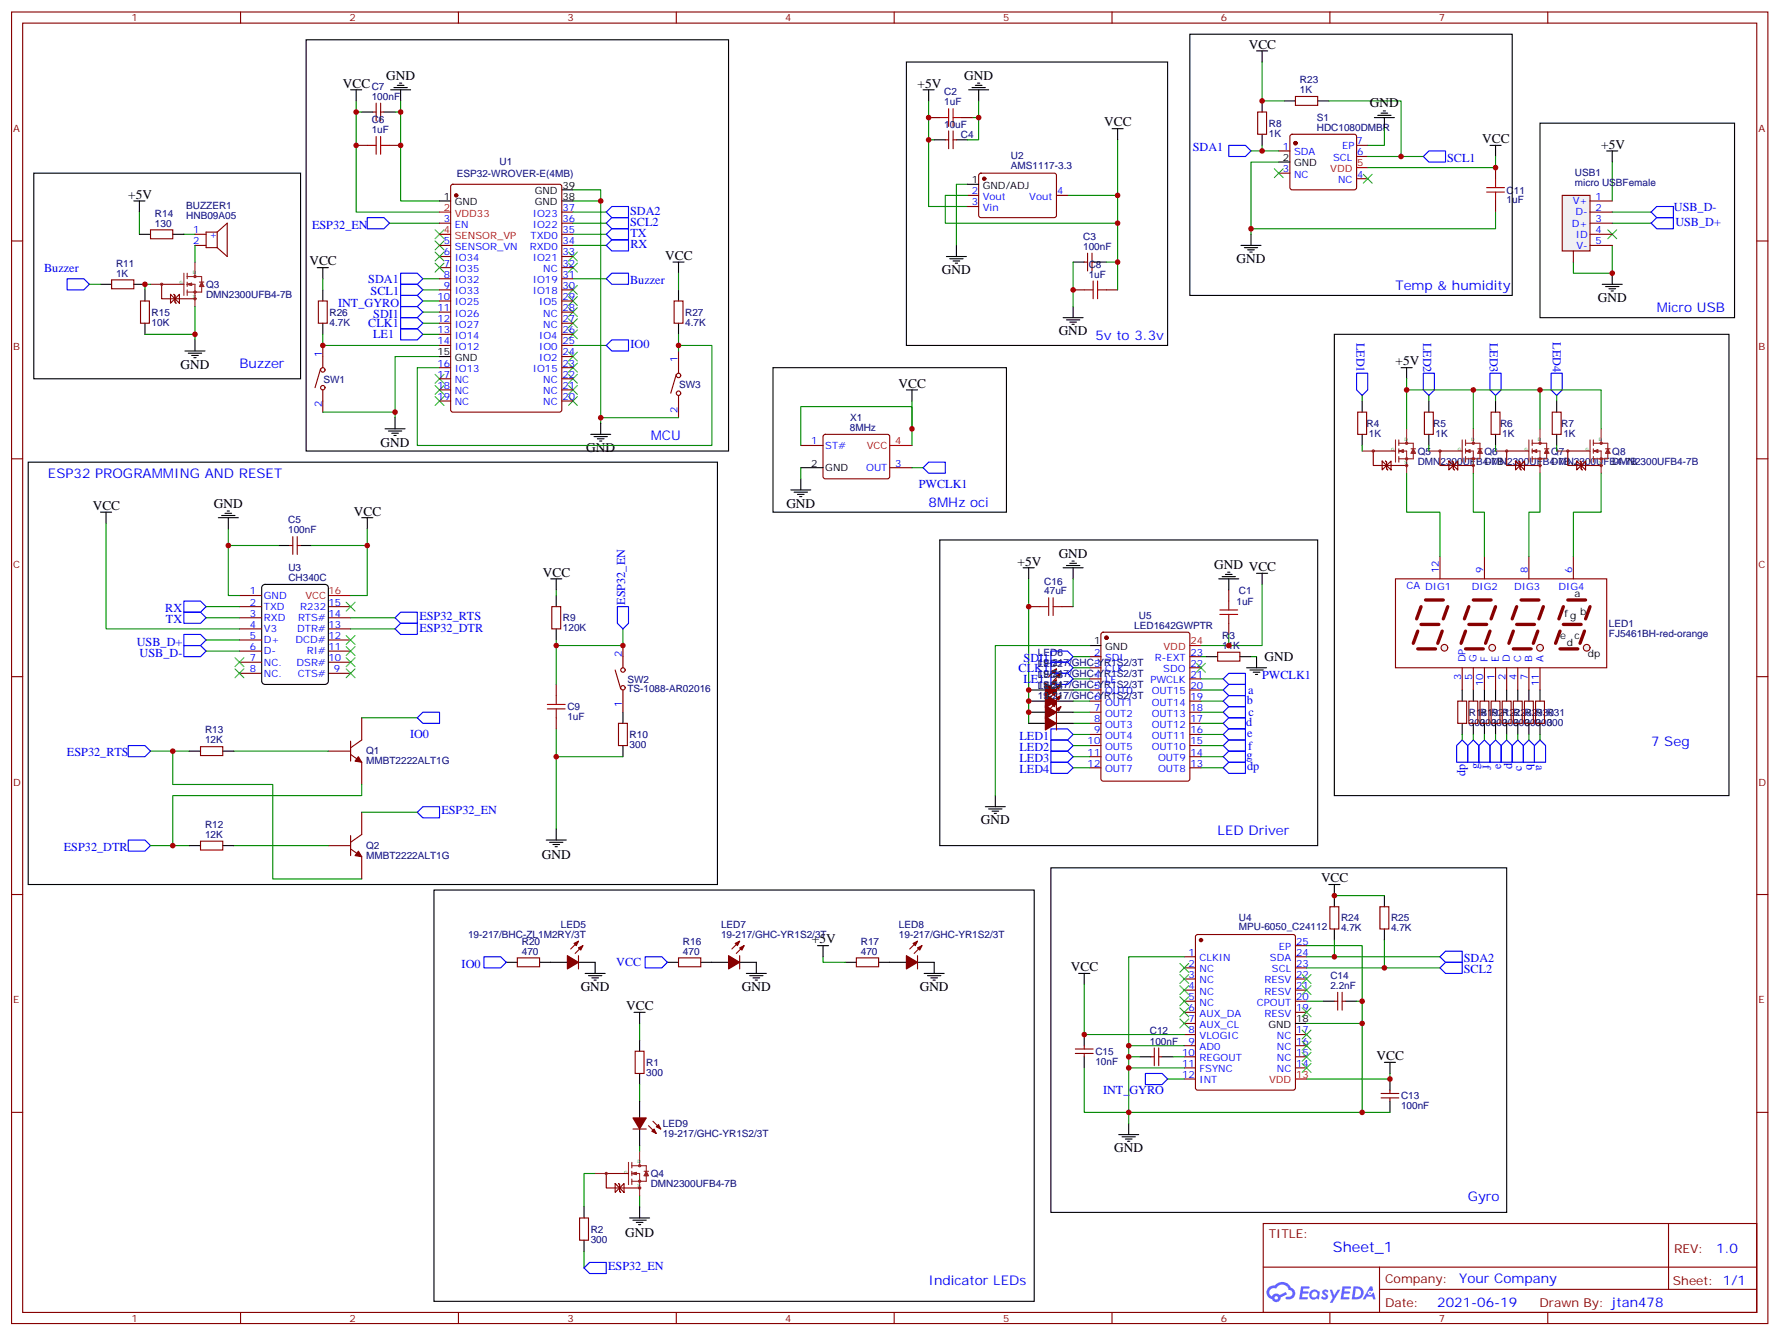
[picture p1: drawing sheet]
<svg xmlns="http://www.w3.org/2000/svg" width="565mm" height="424mm" viewBox="0 0 565 424" stroke-linecap="round" stroke-linejoin="round" font-family="sans-serif">
<defs><g id="words">
<text font-size="4.6" fill="#00f" x="423" y="397.4">Sheet_1</text>
<g font-size="4.2">
<text x="396.3" y="15.5">VCC</text>
<text x="108.8" y="27.8">VCC</text>
<text x="122.6" y="25.4">GND</text>
<text x="291.2" y="27.8">+5V</text>
<text x="306" y="25.4">GND</text>
<text x="434.8" y="34.1">GND</text>
<text x="350.4" y="40.1">VCC</text>
<text x="470.4" y="45.4">VCC</text>
<text x="508.1" y="47.2">+5V</text>
<text x="40.7" y="63.1">+5V</text>
<text x="211.1" y="82.5">VCC</text>
<text x="392.4" y="83.5">GND</text>
<text x="98.2" y="84.2">VCC</text>
<text x="298.9" y="87.1">GND</text>
<text x="507.1" y="95.9">GND</text>
<text x="336" y="106.5">GND</text>
<text x="57.3" y="117.1">GND</text>
<text x="442.9" y="116">+5V</text>
<text x="285.2" y="123">VCC</text>
<text x="120.8" y="141.7">GND</text>
<text x="186.1" y="143.5">GND</text>
<text x="29.4" y="161.9">VCC</text>
<text x="67.9" y="161.1">GND</text>
<text x="249.6" y="161.1">GND</text>
<text x="112.3" y="163.6">VCC</text>
<text x="322.9" y="179.5">+5V</text>
<text x="336" y="177.1">GND</text>
<text x="172.3" y="183">VCC</text>
<text x="385.4" y="180.6">GND VCC</text>
<text x="401.3" y="209.8">GND</text>
<text x="311.3" y="261.7">GND</text>
<text x="171.9" y="272.7">GND</text>
<text x="419.2" y="280">VCC</text>
<text x="257.7" y="299.4">+5V</text>
<text x="339.9" y="308.3">VCC</text>
<text x="184.3" y="314.6">GND</text>
<text x="235.4" y="314.6">GND</text>
<text x="291.9" y="314.6">GND</text>
<text x="198.8" y="320.6">VCC</text>
<text x="436.9" y="336.5">VCC</text>
<text x="353.6" y="365.8">GND</text>
<text x="198.4" y="392.7">GND</text>
</g>
<g font-size="4.2" fill="#00f">
<text x="442.9" y="92">Temp &amp; humidity</text>
<text x="525.8" y="99.1">Micro USB</text>
<text x="347.6" y="107.9">5v to 3.3v</text>
<text x="76" y="116.7">Buzzer</text>
<text x="206.5" y="139.6">MCU</text>
<text x="15.2" y="151.9">ESP32 PROGRAMMING AND RESET</text>
<text x="294.7" y="160.8">8MHz oci</text>
<text x="524" y="236.6">7 Seg</text>
<text x="386.4" y="264.9">LED Driver</text>
<text x="465.8" y="381.3">Gyro</text>
<text x="544.7" y="397.6">1.0</text>
<text x="294.7" y="407.7">Indicator LEDs</text>
<text x="463.1" y="407.2">Your Company</text>
<text x="456.1" y="415">2021-06-19</text>
</g>
<g font-size="3.9" fill="#00f">
<text x="378.5" y="47.9">SDA1</text>
<text x="459.3" y="51.4">SCL1</text>
<text x="200" y="68.2">SDA2</text>
<text x="200" y="71.7">SCL2</text>
<text x="531.2" y="66.8">USB_D-</text>
<text x="531.7" y="71.7">USB_D+</text>
<text x="99" y="72.7">ESP32_EN</text>
<text x="200.1" y="75.1">TX</text>
<text x="200.1" y="78.6">RX</text>
<text x="14" y="86.2">Buzzer</text>
<text x="116.9" y="89.8">SDA1</text>
<text x="117.6" y="93.8">SCL1</text>
<text x="200" y="90.2">Buzzer</text>
<text x="107.3" y="97.3">INT_GYRO</text>
<text x="118.5" y="100.8">SDI1</text>
<text x="116.9" y="103.9">CLK1</text>
<text x="118.4" y="107.4">LE1</text>
<text x="200.1" y="110.4">IO0</text>
<text x="430.5" y="108.7" transform="rotate(90 430.5 108.7)">LED1</text>
<text x="451.7" y="108.7" transform="rotate(90 451.7 108.7)">LED2</text>
<text x="472.9" y="108.7" transform="rotate(90 472.9 108.7)">LED3</text>
<text x="492.8" y="108.6" transform="rotate(90 492.8 108.6)">LED4</text>
<text x="291.6" y="155">PWCLK1</text>
<text x="198.4" y="192" transform="rotate(-90 198.4 192)">ESP32_EN</text>
<text x="52.5" y="194.3">RX</text>
<text x="52.7" y="197.8">TX</text>
<text x="133.1" y="196.9">ESP32_RTS</text>
<text x="133.1" y="200.5">ESP32_DTR</text>
<text x="43.4" y="204.9">USB_D+</text>
<text x="44.3" y="208.4">USB_D-</text>
<text x="323.3" y="213.2">CLK1</text>
<text x="324.8" y="210.2">SDI1</text>
<text x="400.5" y="215.5">PWCLK1</text>
<text x="324.8" y="216.7">LE1</text>
<text x="396.1" y="220.3">a</text>
<text x="395.7" y="223.3">b</text>
<text x="396.2" y="227.4">c</text>
<text x="395.4" y="230.4">d</text>
<text x="395.8" y="233.9">e</text>
<text x="130.1" y="234.4">IO0</text>
<text x="323.5" y="234.9">LED1</text>
<text x="323.5" y="238.4">LED2</text>
<text x="396.1" y="237.9">f</text>
<text x="21.3" y="240">ESP32_RTS</text>
<text x="323.5" y="241.9">LED3</text>
<text x="323.5" y="245.5">LED4</text>
<text x="395.6" y="241">g</text>
<text x="395.8" y="244.5">dp</text>
<text x="463.3" y="242.5" transform="rotate(90 463.3 242.5)">dp</text>
<text x="469.3" y="244.1" transform="rotate(-90 469.3 244.1)">g</text>
<text x="470.6" y="242.8" transform="rotate(90 470.6 242.8)">f</text>
<text x="476.4" y="244.1" transform="rotate(-90 476.4 244.1)">e</text>
<text x="479.9" y="244.1" transform="rotate(-90 479.9 244.1)">d</text>
<text x="482.9" y="244.6" transform="rotate(-90 482.9 244.6)">c</text>
<text x="484.4" y="242.4" transform="rotate(90 484.4 242.4)">b</text>
<text x="487.5" y="242.8" transform="rotate(90 487.5 242.8)">a</text>
<text x="140.1" y="258.5">ESP32_EN</text>
<text x="20.3" y="270">ESP32_DTR</text>
<text x="464.6" y="305.4">SDA2</text>
<text x="146.5" y="307.4">IO0</text>
<text x="195.6" y="306.7">VCC</text>
<text x="464.6" y="309">SCL2</text>
<text x="350.1" y="347.3">INT_GYRO</text>
<text x="193" y="403.2">ESP32_EN</text>
</g>
<g font-size="3.9" fill="#800">
<text x="402.7" y="392.9">TITLE:</text>
<text x="531.3" y="397.6">REV:</text>
<text x="439.6" y="407.1">Company:</text>
<text x="530.9" y="407.7">Sheet: 1/1</text>
<text x="439.6" y="414.8">Date:</text>
<text x="488.6" y="414.9">Drawn By: jtan478</text>
</g>
<g font-size="3.2" fill="#800">
<text x="41.8" y="6.8">1</text>
<text x="110.9" y="6.8">2</text>
<text x="180.1" y="6.8">3</text>
<text x="249.2" y="6.8">4</text>
<text x="318.3" y="6.8">5</text>
<text x="387.5" y="6.8">6</text>
<text x="456.6" y="6.8">7</text>
<text x="4.2" y="41.9">A</text>
<text x="558.1" y="41.9">A</text>
<text x="4.2" y="111.1">B</text>
<text x="558.1" y="111.1">B</text>
<text x="4.2" y="180.2">C</text>
<text x="558.1" y="180.2">C</text>
<text x="4.2" y="249.3">D</text>
<text x="558.1" y="249.3">D</text>
<text x="4.2" y="318.5">E</text>
<text x="558.1" y="318.5">E</text>
<text x="41.8" y="419.6">1</text>
<text x="110.9" y="419.6">2</text>
<text x="180.1" y="419.6">3</text>
<text x="249.2" y="419.6">4</text>
<text x="318.3" y="419.6">5</text>
<text x="387.5" y="419.6">6</text>
<text x="456.6" y="419.6">7</text>
</g>
<g font-size="3.2" fill="#000080">
<text x="118" y="28.4">C7</text>
<text x="412.5" y="29.6">1K</text>
<text x="412.5" y="26.4">R23</text>
<text x="118" y="31.7">100nF</text>
<text x="299.7" y="33.4">1uF</text>
<text x="299.7" y="30.3">C2</text>
<text x="118" y="39">C6</text>
<text x="299.6" y="40.5">10uF</text>
<text x="402.7" y="40.2">R8</text>
<text x="417.9" y="41.4">HDC1080DMBR</text>
<text x="417.9" y="38.3">S1</text>
<text x="118" y="42.3">1uF</text>
<text x="304.9" y="43.8">C4</text>
<text x="402.7" y="43.4">1K</text>
<text x="158.5" y="52.4">U1</text>
<text x="320.8" y="53.7">AMS1117-3.3</text>
<text x="320.8" y="50.6">U2</text>
<text x="145" y="56.1">ESP32-WROVER-E(4MB)</text>
<text x="499.8" y="59.1">micro USBFemale</text>
<text x="499.8" y="55.9">USB1</text>
<text x="478.2" y="64.6">1uF</text>
<text x="478.2" y="61.4">C11</text>
<text x="49.2" y="71.9">130</text>
<text x="49.2" y="68.7">R14</text>
<text x="59.1" y="69.5">HNB09A05</text>
<text x="59.1" y="66.4">BUZZER1</text>
<text x="343.8" y="76.1">C3</text>
<text x="343.8" y="79.3">100nF</text>
<text x="36.8" y="87.8">1K</text>
<text x="36.8" y="84.6">R11</text>
<text x="345.5" y="88.1">1uF</text>
<text x="345.5" y="84.9">C8</text>
<text x="65.4" y="94.6">DMN2300UFB4-7B</text>
<text x="65.4" y="91.5">Q3</text>
<text x="48.1" y="100.2">R15</text>
<text x="104.6" y="100.2">R26</text>
<text x="217.5" y="100.2">R27</text>
<text x="48.1" y="103.4">10K</text>
<text x="104.6" y="103.4">4.7K</text>
<text x="217.5" y="103.4">4.7K</text>
<text x="102.7" y="121.4">SW1</text>
<text x="215.6" y="123.2">SW3</text>
<text x="269.7" y="136.7">8MHz</text>
<text x="269.8" y="133.5">X1</text>
<text x="433.7" y="135.5">R4</text>
<text x="454.9" y="135.5">R5</text>
<text x="476" y="135.5">R6</text>
<text x="495.5" y="135.5">R7</text>
<text x="434.4" y="138.6">1K</text>
<text x="455.6" y="138.6">1K</text>
<text x="476.7" y="138.6">1K</text>
<text x="496.1" y="138.6">1K</text>
<text x="449.9" y="147.5">DMN2300UFB4-7B</text>
<text x="449.9" y="144.4">Q5</text>
<text x="471.1" y="147.5">DMN2300UFB4-7B</text>
<text x="471.1" y="144.4">Q6</text>
<text x="492.3" y="147.5">DMN2300UFB4-7B</text>
<text x="492.3" y="144.4">Q7</text>
<text x="511.7" y="147.5">DMN2300UFB4-7B</text>
<text x="511.7" y="144.4">Q8</text>
<text x="91.5" y="166.1">C5</text>
<text x="91.5" y="169.3">100nF</text>
<text x="91.5" y="184.4">CH340C</text>
<text x="91.5" y="181.3">U3</text>
<text x="331.4" y="185.5">C16</text>
<text x="331.4" y="188.7">47uF</text>
<text x="392.4" y="192">1uF</text>
<text x="393.1" y="188.4">C1</text>
<text x="178.6" y="197.2">R9</text>
<text x="361.4" y="196.5">U5</text>
<text x="178.6" y="200.4">120K</text>
<text x="360" y="199.6">LED1642GWPTR</text>
<text x="387.9" y="202.8">R3</text>
<text x="510.6" y="202.2">FJ5461BH-red-orange</text>
<text x="510.6" y="199">LED1</text>
<text x="329.4" y="208.1">LED6</text>
<text x="387.9" y="206">11K</text>
<text x="329.4" y="211.2">19-217/GHC-YR1S2/3T</text>
<text x="329.4" y="214.8">19-217/GHC-YR1S2/3T</text>
<text x="329.4" y="211.6">LED2</text>
<text x="329.4" y="215.2">LED3</text>
<text x="199.1" y="219.8">TS-1088-AR02016</text>
<text x="199.1" y="216.7">SW2</text>
<text x="329.4" y="218.3">19-217/GHC-YR1S2/3T</text>
<text x="329.4" y="221.8">19-217/GHC-YR1S2/3T</text>
<text x="329.4" y="218.7">LED4</text>
<text x="180.1" y="225.4">C9</text>
<text x="466.2" y="227.2">R18</text>
<text x="469.7" y="227.2">R19</text>
<text x="473.2" y="227.2">R21</text>
<text x="476.7" y="227.2">R22</text>
<text x="480.3" y="227.2">R28</text>
<text x="483.8" y="227.2">R29</text>
<text x="487.3" y="227.2">R30</text>
<text x="490.9" y="227.2">R31</text>
<text x="65.1" y="232.8">R13</text>
<text x="180.1" y="228.6">1uF</text>
<text x="466.2" y="230.4">300</text>
<text x="469.7" y="230.4">300</text>
<text x="473.2" y="230.4">300</text>
<text x="476.7" y="230.4">300</text>
<text x="480.3" y="230.4">300</text>
<text x="483.8" y="230.4">300</text>
<text x="487.3" y="230.4">300</text>
<text x="490.9" y="230.4">300</text>
<text x="65.1" y="235.9">12K</text>
<text x="116.2" y="239.5">Q1</text>
<text x="199.8" y="237.4">300</text>
<text x="199.8" y="234.3">R10</text>
<text x="116.2" y="242.6">MMBT2222ALT1G</text>
<text x="65.1" y="262.7">R12</text>
<text x="65.1" y="265.9">12K</text>
<text x="116.2" y="269.5">Q2</text>
<text x="116.2" y="272.6">MMBT2222ALT1G</text>
<text x="393.2" y="292.2">U4</text>
<text x="425.6" y="292.5">R24</text>
<text x="441.5" y="292.5">R25</text>
<text x="148.5" y="297.7">19-217/BHC-ZL1M2RY/3T</text>
<text x="165.6" y="299.8">R20</text>
<text x="178" y="294.5">LED5</text>
<text x="216.8" y="299.8">R16</text>
<text x="228.8" y="297.7">19-217/GHC-YR1S2/3T</text>
<text x="228.8" y="294.5">LED7</text>
<text x="273.2" y="299.8">R17</text>
<text x="285.3" y="297.7">19-217/GHC-YR1S2/3T</text>
<text x="285.3" y="294.5">LED8</text>
<text x="393.2" y="295.3">MPU-6050_C24112</text>
<text x="425.6" y="295.6">4.7K</text>
<text x="441.5" y="295.6">4.7K</text>
<text x="165.6" y="303">470</text>
<text x="216.8" y="303">470</text>
<text x="273.2" y="303">470</text>
<text x="422.2" y="310.8">C14</text>
<text x="422.2" y="313.9">2.2nF</text>
<text x="364.9" y="328.3">C12</text>
<text x="347.6" y="334.8">C15</text>
<text x="364.9" y="331.5">100nF</text>
<text x="205.1" y="341.5">300</text>
<text x="205.1" y="338.3">R1</text>
<text x="347.6" y="338">10nF</text>
<text x="444.6" y="352.1">100nF</text>
<text x="444.6" y="348.9">C13</text>
<text x="210.4" y="357.8">LED9</text>
<text x="210.4" y="360.9">19-217/GHC-YR1S2/3T</text>
<text x="206.5" y="376.8">DMN2300UFB4-7B</text>
<text x="206.5" y="373.7">Q4</text>
<text x="187.5" y="394.5">300</text>
<text x="187.5" y="391.2">R2</text>
</g>
<g font-size="3.2" fill="#00f">
<text x="407.2" y="47.6">1</text>
<text x="425.9" y="47.2">EP</text>
<text x="430.5" y="45.8">7</text>
<text x="410.7" y="49.3">SDA</text>
<text x="423.1" y="51.1">SCL</text>
<text x="430.7" y="49.3">6</text>
<text x="407.2" y="54.6">3</text>
<text x="410.7" y="56.4">NC</text>
<text x="424.6" y="58.1">NC</text>
<text x="430.7" y="56.4">4</text>
<text x="308.4" y="61.7">2</text>
<text x="308.4" y="65.2">3</text>
<text x="311.9" y="63.4">Vout</text>
<text x="326.6" y="63.4">Vout</text>
<text x="335.5" y="61.7">4</text>
<text x="499.1" y="64.8">V+</text>
<text x="506.4" y="63.4">1</text>
<text x="140.8" y="70.5">3</text>
<text x="169.1" y="68.7">IO23</text>
<text x="178.5" y="67">37</text>
<text x="178.5" y="70.5">36</text>
<text x="311.9" y="67">Vin</text>
<text x="498.9" y="71.9">D+</text>
<text x="500" y="68.4">D-</text>
<text x="506.4" y="67">2</text>
<text x="506.4" y="70.5">3</text>
<text x="61.3" y="74">1</text>
<text x="61.3" y="77.5">2</text>
<text x="66.5" y="75.4">+</text>
<text x="140.8" y="77.5">5</text>
<text x="144.3" y="72.2">EN</text>
<text x="168.4" y="75.8">TXD0</text>
<text x="169.1" y="72.2">IO22</text>
<text x="178.5" y="74">35</text>
<text x="178.5" y="77.5">34</text>
<text x="500.1" y="75.4">ID</text>
<text x="506.4" y="74">4</text>
<text x="506.4" y="77.5">5</text>
<text x="140.8" y="81.1">6</text>
<text x="144.3" y="82.8">IO34</text>
<text x="144.3" y="79.3">SENSOR_VN</text>
<text x="168.1" y="79.3">RXD0</text>
<text x="169.1" y="82.8">IO21</text>
<text x="178.5" y="81.1">33</text>
<text x="500.3" y="79">V-</text>
<text x="140.8" y="88.1">8</text>
<text x="140.8" y="84.6">7</text>
<text x="144.3" y="89.9">IO32</text>
<text x="144.3" y="86.4">IO35</text>
<text x="169.1" y="89.9">IO19</text>
<text x="172.4" y="86.4">NC</text>
<text x="178.5" y="84.6">32</text>
<text x="178.5" y="88.1">31</text>
<text x="138.8" y="95.2">10</text>
<text x="140.8" y="91.7">9</text>
<text x="144.3" y="93.4">IO33</text>
<text x="169.1" y="93.4">IO18</text>
<text x="178.5" y="91.7">30</text>
<text x="178.5" y="95.2">29</text>
<text x="138.8" y="98.7">11</text>
<text x="144.3" y="100.5">IO26</text>
<text x="144.3" y="96.9">IO25</text>
<text x="171.1" y="96.9">IO5</text>
<text x="172.4" y="100.5">NC</text>
<text x="178.5" y="98.7">28</text>
<text x="138.8" y="105.8">13</text>
<text x="138.8" y="102.2">12</text>
<text x="144.3" y="107.5">IO14</text>
<text x="144.3" y="104">IO27</text>
<text x="171.1" y="107.5">IO4</text>
<text x="172.4" y="104">NC</text>
<text x="178.5" y="102.2">27</text>
<text x="178.5" y="105.8">26</text>
<text x="102.1" y="113.2" transform="rotate(-90 102.1 113.2)">1</text>
<text x="138.8" y="109.3">14</text>
<text x="144.3" y="111.1">IO12</text>
<text x="171.1" y="111.1">IO0</text>
<text x="178.5" y="109.3">25</text>
<text x="178.5" y="112.8">24</text>
<text x="138.8" y="119.9">17</text>
<text x="138.8" y="116.3">16</text>
<text x="144.3" y="118.1">IO13</text>
<text x="169.1" y="118.1">IO15</text>
<text x="171.1" y="114.6">IO2</text>
<text x="178.5" y="116.3">23</text>
<text x="178.5" y="119.9">22</text>
<text x="215" y="114.9" transform="rotate(-90 215 114.9)">1</text>
<text x="138.8" y="123.4">18</text>
<text x="144.3" y="125.2">NC</text>
<text x="144.3" y="121.6">NC</text>
<text x="172.4" y="121.6">NC</text>
<text x="172.4" y="125.2">NC</text>
<text x="178.5" y="123.4">21</text>
<text x="102.1" y="129.3" transform="rotate(-90 102.1 129.3)">2</text>
<text x="138.8" y="126.9">19</text>
<text x="144.3" y="128.7">NC</text>
<text x="172.4" y="128.7">NC</text>
<text x="178.5" y="126.9">20</text>
<text x="215" y="131.1" transform="rotate(-90 215 131.1)">2</text>
<text x="257.4" y="141">1</text>
<text x="261.9" y="142.5">ST#</text>
<text x="274.9" y="149.5">OUT</text>
<text x="284.1" y="148.1">3</text>
<text x="456.6" y="182" transform="rotate(-90 456.6 182)">12</text>
<text x="470.7" y="182" transform="rotate(-90 470.7 182)">9</text>
<text x="484.9" y="182" transform="rotate(-90 484.9 182)">8</text>
<text x="499" y="182" transform="rotate(-90 499 182)">6</text>
<text x="79.3" y="188.7">1</text>
<text x="83.7" y="190.1">GND</text>
<text x="446.4" y="187">CA DIG1</text>
<text x="467.1" y="187.3">DIG2</text>
<text x="480.5" y="187.3">DIG3</text>
<text x="494.6" y="187.3">DIG4</text>
<text x="79.3" y="195.7">3</text>
<text x="79.3" y="192.2">2</text>
<text x="83.7" y="197.1">RXD</text>
<text x="83.7" y="193.6">TXD</text>
<text x="94.6" y="197.1">RTS#</text>
<text x="95.2" y="193.6">R232</text>
<text x="104.2" y="192.2">15</text>
<text x="104.2" y="195.7">14</text>
<text x="79.3" y="202.8">5</text>
<text x="79.3" y="199.2">4</text>
<text x="83.7" y="200.7">V3</text>
<text x="94.3" y="200.7">DTR#</text>
<text x="104.2" y="199.2">13</text>
<text x="104.2" y="202.8">12</text>
<text x="79.3" y="209.8">7</text>
<text x="79.3" y="206.3">6</text>
<text x="83.7" y="207.7">D-</text>
<text x="83.7" y="204.2">D+</text>
<text x="93.8" y="204.2">DCD#</text>
<text x="97.4" y="207.7">RI#</text>
<text x="104.2" y="206.3">11</text>
<text x="104.2" y="209.8">10</text>
<text x="197.3" y="208.4" transform="rotate(-90 197.3 208.4)">2</text>
<text x="347.2" y="208.1">2</text>
<text x="350.7" y="209.8">SDI</text>
<text x="366.5" y="209.8">R-EXT</text>
<text x="377.8" y="208.1">23</text>
<text x="79.3" y="213.4">8</text>
<text x="83.7" y="214.8">NC.</text>
<text x="83.7" y="211.2">NC.</text>
<text x="94.1" y="211.2">DSR#</text>
<text x="94.6" y="214.8">CTS#</text>
<text x="106" y="213.4">9</text>
<text x="347.2" y="211.6">3</text>
<text x="347.2" y="215.1">4</text>
<text x="350.7" y="213.4">CLK</text>
<text x="369.2" y="213.4">SDO</text>
<text x="377.8" y="215.1">21</text>
<text x="377.8" y="211.6">22</text>
<text x="463.7" y="215.7" transform="rotate(-90 463.7 215.7)">3</text>
<text x="465.1" y="210.2" transform="rotate(-90 465.1 210.2)">DP</text>
<text x="467.2" y="215.7" transform="rotate(-90 467.2 215.7)">5</text>
<text x="468.6" y="210.2" transform="rotate(-90 468.6 210.2)">G</text>
<text x="472.2" y="210.2" transform="rotate(-90 472.2 210.2)">F</text>
<text x="474.3" y="215.7" transform="rotate(-90 474.3 215.7)">1</text>
<text x="475.7" y="210.2" transform="rotate(-90 475.7 210.2)">E</text>
<text x="477.8" y="215.7" transform="rotate(-90 477.8 215.7)">2</text>
<text x="479.2" y="210.2" transform="rotate(-90 479.2 210.2)">D</text>
<text x="481.3" y="215.7" transform="rotate(-90 481.3 215.7)">4</text>
<text x="482.7" y="210.2" transform="rotate(-90 482.7 210.2)">C</text>
<text x="484.9" y="215.7" transform="rotate(-90 484.9 215.7)">7</text>
<text x="486.3" y="210.2" transform="rotate(-90 486.3 210.2)">B</text>
<text x="489.8" y="210.2" transform="rotate(-90 489.8 210.2)">A</text>
<text x="347.2" y="218.7">5</text>
<text x="350.7" y="216.9">LE</text>
<text x="350.7" y="220.4">OUT0</text>
<text x="365.1" y="216.9">PWCLK</text>
<text x="365.5" y="220.4">OUT15</text>
<text x="377.8" y="218.7">20</text>
<text x="470.7" y="217.7" transform="rotate(-90 470.7 217.7)">10</text>
<text x="488.4" y="217.7" transform="rotate(-90 488.4 217.7)">11</text>
<text x="197.3" y="224.6" transform="rotate(-90 197.3 224.6)">1</text>
<text x="347.2" y="222.2">6</text>
<text x="347.2" y="225.7">7</text>
<text x="350.7" y="223.9">OUT1</text>
<text x="350.7" y="227.5">OUT2</text>
<text x="365.5" y="227.5">OUT13</text>
<text x="365.5" y="223.9">OUT14</text>
<text x="377.8" y="225.7">18</text>
<text x="377.8" y="222.2">19</text>
<text x="347.2" y="229.2">8</text>
<text x="347.2" y="232.8">9</text>
<text x="350.7" y="231">OUT3</text>
<text x="365.5" y="231">OUT12</text>
<text x="377.8" y="232.8">16</text>
<text x="377.8" y="229.2">17</text>
<text x="345.2" y="236.3">10</text>
<text x="345.2" y="239.8">11</text>
<text x="350.7" y="234.5">OUT4</text>
<text x="350.7" y="238.1">OUT5</text>
<text x="365.5" y="238.1">OUT10</text>
<text x="365.5" y="234.5">OUT11</text>
<text x="377.8" y="239.8">14</text>
<text x="377.8" y="236.3">15</text>
<text x="345.2" y="243.3">12</text>
<text x="350.7" y="241.6">OUT6</text>
<text x="350.7" y="245.1">OUT7</text>
<text x="367.5" y="245.1">OUT8</text>
<text x="367.5" y="241.6">OUT9</text>
<text x="377.8" y="243.3">13</text>
<text x="411.3" y="299.8">25</text>
<text x="377.2" y="303.3">1</text>
<text x="380.7" y="305.1">CLKIN</text>
<text x="403" y="305.1">SDA</text>
<text x="405.9" y="301.6">EP</text>
<text x="411.3" y="303.3">24</text>
<text x="377.2" y="306.8">2</text>
<text x="377.2" y="310.4">3</text>
<text x="380.7" y="308.6">NC</text>
<text x="403.7" y="308.6">SCL</text>
<text x="411.3" y="310.4">22</text>
<text x="411.3" y="306.8">23</text>
<text x="377.2" y="313.9">4</text>
<text x="377.2" y="317.4">5</text>
<text x="380.7" y="312.1">NC</text>
<text x="380.7" y="315.7">NC</text>
<text x="401.3" y="315.7">RESV</text>
<text x="401.3" y="312.1">RESV</text>
<text x="411.3" y="317.4">20</text>
<text x="411.3" y="313.9">21</text>
<text x="377.2" y="321">6</text>
<text x="380.7" y="319.2">NC</text>
<text x="380.7" y="322.7">AUX_DA</text>
<text x="398.9" y="319.2">CPOUT</text>
<text x="401.3" y="322.7">RESV</text>
<text x="411.3" y="321">19</text>
<text x="377.2" y="324.5">7</text>
<text x="377.2" y="328">8</text>
<text x="380.7" y="326.2">AUX_CL</text>
<text x="380.7" y="329.8">VLOGIC</text>
<text x="405.2" y="329.8">NC</text>
<text x="411.3" y="328">17</text>
<text x="375.2" y="335.1">10</text>
<text x="377.2" y="331.5">9</text>
<text x="380.7" y="333.3">AD0</text>
<text x="405.2" y="333.3">NC</text>
<text x="411.3" y="335.1">15</text>
<text x="411.3" y="331.5">16</text>
<text x="375.2" y="338.6">11</text>
<text x="380.7" y="336.8">REGOUT</text>
<text x="380.7" y="340.4">FSYNC</text>
<text x="405.2" y="340.4">NC</text>
<text x="405.2" y="336.8">NC</text>
<text x="411.3" y="338.6">14</text>
<text x="375.2" y="342.1">12</text>
<text x="380.7" y="343.9">INT</text>
</g>
<g font-size="3.2">
<text x="407.2" y="51.1">2</text>
<text x="410.7" y="52.8">GND</text>
<text x="178.5" y="59.9">39</text>
<text x="308.4" y="58.1">1</text>
<text x="311.9" y="59.9">GND/ADJ</text>
<text x="140.8" y="63.4">1</text>
<text x="144.3" y="65.2">GND</text>
<text x="169.7" y="61.7">GND</text>
<text x="169.7" y="65.2">GND</text>
<text x="178.5" y="63.4">38</text>
<text x="138.8" y="112.8">15</text>
<text x="144.3" y="114.6">GND</text>
<text x="257.4" y="148.1">2</text>
<text x="261.9" y="149.5">GND</text>
<text x="499.7" y="189.5">a</text>
<text x="496.5" y="195.9">fg b</text>
<text x="495.1" y="202.9">e</text>
<text x="499.7" y="202.9">c</text>
<text x="347.2" y="204.5">1</text>
<text x="350.7" y="206.3">GND</text>
<text x="497.2" y="205">d</text>
<text x="503.9" y="208.5">dp</text>
<text x="402.5" y="326.2">GND</text>
<text x="411.3" y="324.5">18</text>
</g>
<g font-size="3.2" fill="#f00">
<text x="430.7" y="52.8">5</text>
<text x="422.2" y="54.6">VDD</text>
<text x="140.8" y="67">2</text>
<text x="144.3" y="68.7">VDD33</text>
<text x="140.8" y="74">4</text>
<text x="144.3" y="75.8">SENSOR_VP</text>
<text x="275.1" y="142.5">VCC</text>
<text x="284.1" y="141">4</text>
<text x="96.9" y="190.1">VCC</text>
<text x="104.2" y="188.7">16</text>
<text x="369.2" y="206.3">VDD</text>
<text x="377.8" y="204.5">24</text>
<text x="402.8" y="343.9">VDD</text>
<text x="411.3" y="342.1">13</text>
</g>
<g font-size="1.4" fill="#238d23">
<text x="61.2" y="87.1">D</text>
<text x="56.9" y="90.2">G</text>
<text x="61.2" y="94.5">S</text>
<text x="441.5" y="143.2">G</text>
<text x="445.7" y="140">D</text>
<text x="462.6" y="143.2">G</text>
<text x="466.9" y="140">D</text>
<text x="483.8" y="143.2">G</text>
<text x="488" y="140">D</text>
<text x="503.2" y="143.2">G</text>
<text x="507.4" y="140">D</text>
<text x="445.7" y="147.4">S</text>
<text x="466.9" y="147.4">S</text>
<text x="488" y="147.4">S</text>
<text x="507.4" y="147.4">S</text>
<text x="202.3" y="369.3">D</text>
<text x="198" y="372.5">G</text>
<text x="202.3" y="376.7">S</text>
</g>
</g></defs>
<g fill="none" stroke="#870000" stroke-width=".35">
<path d="M3.7 3.8h557.4v416.3h-557.4zM7.2 7.3h550.3v409.3h-550.3zM76.3 3.8v3.5M145.5 3.8v3.5M214.6 3.8v3.5M283.8 3.8v3.5M352.9 3.8v3.5M422.1 3.8v3.5M491.2 3.8v3.5M3.7 76.5h3.5M557.5 76.5h3.6M3.7 145.6h3.5"/>
<path d="M557.5 145.6h3.6M3.7 214.8h3.5M557.5 214.8h3.6M3.7 283.9h3.5M557.5 283.9h3.6M3.7 353.1h3.5M557.5 353.1h3.6M400.9 388.3h156.6v28.3h-156.6zM529.5 388.4v20.8M76.3 416.6v3.5M145.5 416.6v3.5M214.6 416.6v3.5"/>
<path d="M283.8 416.6v3.5M352.9 416.6v3.5M400.9 402.2h156.5M422.1 416.6v3.5M437.8 409.2h119.6M437.8 402.2v14.1M491.2 416.6v3.5"/>
</g>
<g fill="#5487ff">
<path d="M419.9 409.5a1.22 1.22 0 0 1 1.7 .3l-.4 .6a.47 .47 0 0 0-.3-.4 .47 .47 0 0 0-.5 .1l.1 .3a1.14 1.14 0 0 1 .8 1.7 1.14 1.14 0 0 1-1.9 0l-.2-.2 .5-.5 .7 .4a.29 .29 0 0 0 .3-.3 .29 .29 0 0 0-.2-.3 1.04 1.04 0 0 1-.6-1.7z"/>
<path d="M412.9 408.3h2.3l.4 .1-.2 .6h-1.8l-.1 .9h1.5l.3 .3-.4 .4h-1.5l-.2 1.1h1.7l.2 .4-.2 .3h-2.6z"/>
<path d="M426 408.3l2.7 .2-.1 .5h-1.8l-.2 .9h1.6l.3 .3-.4 .4h-1.6l-.1 1.1h1.7l.2 .4-.2 .3h-2.7z"/>
<path d="M434.8 408.3h.7l.3 1.2-.6 .3a.69 .69 0 0 0-1 .3 .69 .69 0 0 0 .4 1 .69 .69 0 0 0 .9-.6l.5-.3 .6 2.2h-.8l-.3-.9h-1.7l-.5 .9h-.8z"/>
<path d="M422 409.3h.8l.6 1.9 1.1-1.9h.9l-2.6 4.2h-.8l.9-1.5z"/>
<path d="M429.6 408.3l-.6 4.1h1.3a2.11 2.11 0 0 0 2.5-2.1 2.11 2.11 0 0 0-2.5-2zM430.3 409a1.43 1.43 0 0 1 1.6 1.6 1.43 1.43 0 0 1-2 1.1z"/>
<path d="M415.9 409.9a1.54 1.54 0 0 0-.1 2.1 1.54 1.54 0 0 0 2.1 .2l.7 .2 .3-2.3-.6-.3a1.49 1.49 0 0 0-2.4 .1zM416.1 410.9a.95 .95 0 0 1 1.9 0 .95 .95 0 0 1-1.9 0z"/>
<path d="M402.6 408.6a2.18 2.18 0 0 0 1.1 3.8 1.44 1.44 0 0 0 1.6 .9 1.44 1.44 0 0 0 1.2-1.5l2-1-.5-.7-1.9 .9a1.47 1.47 0 0 0-2.4 .5 1.39 1.39 0 0 1-.7-2 1.39 1.39 0 0 1 2-.5 2.12 2.12 0 0 1 2.2-1.3 2.12 2.12 0 0 1 1.9 1.7 1.14 1.14 0 0 1 1 1.5 1.14 1.14 0 0 1-1.6 .7 .43 .43 0 0 0-.5 .3 .43 .43 0 0 0 .4 .5 1.98 1.98 0 0 0 2.5-1.2 1.98 1.98 0 0 0-1.2-2.5 3.1 3.1 0 0 0-5.3-.7l-.9 .1zM404.5 411.9a.55 .55 0 0 1 1.1 0 .55 .55 0 0 1-1.1 0z"/>
<circle cx="434.8" cy="410.4" r=".26"/>
</g>
<g fill="none" stroke="#00f" stroke-width=".35">
<path d="M116.6 69.1h5.2l1.8 1.7-1.8 1.8h-5.2zM524 70.8l1.8-1.7h5.3v3.5h-5.3zM524 67.3l1.8-1.8h5.3v3.6h-5.3zM58.3 190.8h5.3l1.8 1.7-1.8 1.8h-5.3zM58.3 194.3h5.3l1.8 1.8-1.8 1.7h-5.3zM125.4 199.6l1.7-1.8h5.3v3.6h-5.3zM125.4 196.1l1.7-1.8h5.3v3.5h-5.3zM195.9 192.5h3.6v5.3l-1.8 1.8-1.8-1.8zM58.3 201.4h5.3l1.8 1.7-1.8 1.8h-5.3zM58.3 204.9h5.3l1.8 1.8-1.8 1.7h-5.3zM40.7 236.6h5.3l1.8 1.8-1.8 1.8h-5.3zM132.4 227.8l1.8-1.7h5.3v3.5h-5.3z"/>
<path d="M132.4 257.8l1.8-1.8h5.3v3.6h-5.3zM40.7 266.6h5.3l1.8 1.8-1.8 1.8h-5.3z"/>
</g>
<path d="M104.2 189h7.1" fill="none" stroke="#f00" stroke-width=".35"/>
<g fill="none" stroke="#870000" stroke-width=".35">
<path d="M310.8 55.2l.5-.2h23.5l.5 .7-.1 12.9-.6 .5-23.6-.1-.4-.6v-12.7zM307.1 62h3.5M307.1 65.5h3.5M335.3 62h3.5M91.9 173.1h1M92.9 170.3v5.7M94.3 170.3v5.7M94.3 173.1h1.1M76 192.5h7M76 196.1h7M76 199.6h7M76 189h7"/>
<path d="M104.2 192.5h7.1M104.2 196.1h7.1M104.2 199.6h7.1M175.1 192.5h2.8v7.1h-2.8zM76 203.1h7M76 206.7h7M76 210.2h7M76 213.7h7M104.2 203.1h7.1M104.2 206.7h7.1M104.2 210.2h7.1M104.2 213.7h7.1"/>
<path d="M176.5 217.2v3.6M195.2 212.7l1.8 6M197.7 204.9v7M197.7 219v7.1M63.6 237h7.1v2.8h-7.1zM104.2 238.4h7.1M111.3 239.5l3.5 2.4v7.1M111.3 235.2v6.4M114.8 227.8v7.1l-3.5 2.4M176.5 227.8v3.6M196.3 229.6h2.8v7h-2.8zM114.8 257.8v7.1l-3.5 2.4"/>
<path d="M63.6 267h7.1v2.8h-7.1zM104.2 268.4h7.1M111.3 265.2v6.4M111.3 269.5l3.5 2.4v7.1"/>
<circle cx="197.7" cy="212.7" r=".71"/>
<circle cx="197.7" cy="218.3" r=".71"/>
</g>
<g fill="none" stroke="#000" stroke-width=".35">
<path d="M292.9 28.5h3.6M294.7 28.5v3.5M307.1 58.5h3.5M352.9 40.9h3.5M354.7 40.9v3.5M509.9 47.9h3.5M511.7 47.9v3.5M303.5 77.9v3.5M300.4 81.4h6.3M301.4 82.1h4.2M302.5 82.8h2.1M303.2 83.5h.7"/>
<path d="M508.5 90.2h6.3M509.6 90.9h4.2M510.6 91.7h2.1M511.3 92.4h.7M511.7 86.7v3.5M31.9 162.6h3.5M33.7 162.6v3.5M69.3 164.3h6.3M70.3 163.6h4.3M71.4 162.9h2.1M72.1 162.2h.7M72.5 164.3v3.6"/>
<path d="M88.3 173.1h3.6M95.4 173.1h3.5M114.8 164.3h3.5M116.6 164.3v3.6M83.3 185.9l.8-.4h19.1l.8 .4 .2 .6v29.7l-.5 .8-.5 .2h-19.1l-.9-.4-.2-.6v-29.7zM174.8 183.7h3.5M176.5 183.7v3.6M176.5 189v3.5M176.5 199.6v3.5M60.1 238.4h3.5M70.7 238.4h3.5M197.7 226.1v3.5"/>
<path d="M197.7 236.6v3.6M60.1 268.4h3.5M70.7 268.4h3.5M173.4 266.6h6.3M174.4 267.3h4.2M175.5 268h2.1M176.2 268.7h.7M176.5 263.1v3.5"/>
</g>
<g fill="none" stroke="#008700" stroke-width=".35">
<path d="M294.7 32v33.5h12.4M307.1 58.5h-3.6v19.4M354.7 44.4v17.6h-15.9M511.7 51.4v12.4M511.7 77.9v8.8h-12.4v-3.5M511.7 70.8h12.3M511.7 67.3h12.3M33.7 166.1v33.5h42.3M72.5 167.9v5.2h15.8M72.5 173.1v15.9h3.5M98.9 173.1h17.7M116.6 167.9v21.1h-5.3"/>
<path d="M65.4 192.5h10.6M65.4 196.1h10.6M111.3 196.1h14.1M111.3 199.6h14.1M176.5 187.3v1.7M197.7 199.6v5.3h-21.2M65.4 203.1h10.6M65.4 206.7h10.6M176.5 203.1v14.1M47.8 238.4h12.3M54.8 238.4v10.6h31.8v30h28.2M74.2 238.4h30"/>
<path d="M114.8 227.8h17.6M176.5 231.4v31.7M114.8 249v3.5h-60v15.9M114.8 257.8h17.6M176.5 240.2h21.2M47.8 268.4h12.3M74.2 268.4h30"/>
</g>
<g fill="none" stroke="#3c3" stroke-width=".35">
<path d="M510.3 73l2.8 2.8M513.1 73l-2.8 2.8M109.9 191.1l2.8 2.9M112.7 191.1l-2.8 2.9M74.6 208.8l2.8 2.8M74.6 212.3l2.8 2.8M77.4 208.8l-2.8 2.8M77.4 212.3l-2.8 2.8M109.9 212.3l2.8 2.8M109.9 208.8l2.8 2.8M109.9 205.2l2.8 2.9M109.9 201.7l2.8 2.8"/>
<path d="M112.7 212.3l-2.8 2.8M112.7 208.8l-2.8 2.8M112.7 205.2l-2.8 2.9M112.7 201.7l-2.8 2.8"/>
</g>
<g fill="#870000" stroke="#870000" stroke-width=".35">
<path d="M113.7 240.2l1.1 1.7-2.1-.3z"/>
<path d="M113.7 270.2l1.1 1.7-2.1-.3z"/>
<circle cx="312.3" cy="56.7" r=".53"/>
</g>
<path d="M173.7 225h5.7M173.7 223.6h5.7M176.5 220.8v2.8M176.5 225v2.8" fill="none" stroke="#a10000" stroke-width=".35"/>
<path d="M495.8 62h8.8v17.7h-8.8z" fill="#f0f0f0" stroke="#870000" stroke-width=".35"/>
<g fill="none" stroke="#870000" stroke-width=".35">
<path d="M499.3 79.7v3.5M504.6 63.8h7.1M504.6 67.3h7.1M504.6 70.8h7.1M504.6 74.4h7.1M504.6 77.9h7.1M457 176.7v7M471.1 176.7v7M485.2 176.7v7M499.3 176.7v7M442.9 183.7h67v28.2h-67zM464 211.9v7.1"/>
<path d="M467.6 211.9v7.1M471.1 211.9v7.1M474.6 211.9v7.1M478.2 211.9v7.1M481.7 211.9v7.1M485.2 211.9v7.1M488.7 211.9v7.1"/>
</g>
<path d="M481.3 192.5l-1.4 3.9M481.3 198.2h5.7M482.7 190.4h5.7M489.8 192.5l-1.4 3.9M480.3 200.3l-1.4 3.9M480.3 206h5.6M488 200.3l-1.4 3.9" fill="none" stroke="#870000" stroke-width="1.1"/>
<circle cx="488.7" cy="205.6" r="1.06" fill="#f0f0f0" stroke="#870000" stroke-width=".35"/>
<path d="M466.2 192.5l-1.5 3.9M466.2 198.2h5.6M467.6 190.4h5.6M474.6 192.5l-1.4 3.9M465.1 200.3l-1.4 3.9M465.1 206h5.6M472.9 200.3l-1.4 3.9" fill="none" stroke="#870000" stroke-width="1.1"/>
<circle cx="473.6" cy="205.6" r="1.06" fill="#f0f0f0" stroke="#870000" stroke-width=".35"/>
<path d="M451 192.5l-1.4 3.9M451 198.2h5.6M452.4 190.4h5.6M459.5 192.5l-1.5 3.9M449.9 200.3l-1.4 3.9M449.9 206h5.7M457.7 200.3l-1.4 3.9" fill="none" stroke="#870000" stroke-width="1.1"/>
<circle cx="458.4" cy="205.6" r="1.06" fill="#f0f0f0" stroke="#870000" stroke-width=".35"/>
<path d="M496.1 192.5l-1.4 3.9M496.1 198.2h5.7M497.6 190.4h5.6M504.6 192.5l-1.4 3.9M495.1 200.3l-1.4 3.9M495.1 206h5.6M502.8 200.3l-1.4 3.9" fill="none" stroke="#870000" stroke-width="1.1"/>
<circle cx="503.6" cy="205.6" r="1.06" fill="#f0f0f0" stroke="#870000" stroke-width=".35"/>
<g fill="none" stroke="#008700" stroke-width=".35">
<path d="M400.5 19.7v12.3h7.1M113 32v35.3h26.5M113 35.6h1.8M125.4 35.6h1.7v28.2h12.4M127.1 32v3.6M308.8 37.3h1.8M310.6 32v12.4h-3.5M421.7 32h22.9v17.7h-10.5M294.7 44.4h1.8M397 47.9h3.5M400.5 46.1v1.8h5.3M405.8 51.4h-8.8v23"/>
<path d="M439.3 40.9v5.2h-5.2M444.6 49.7h7.1M474.6 49.7v3.5h-40.5M44.2 67.3v7.1M58.3 74.4h3.6M61.9 77.9v5.3M123.6 70.8h15.9M181.8 63.8h8.8v70.5M181.8 60.3h8.8v3.5M181.8 77.9h10.6M181.8 74.4h10.6M181.8 70.8h10.6"/>
<path d="M181.8 67.3h10.6M307.1 62h-7.1v8.8h54.7M354.7 62v30M474.6 67.3v5.3h-77.6M28.4 90.2h3.5M47.8 90.2h-1.8v1.8M61.9 97.3v10.6M102.4 88.5v3.5M134.2 88.5h5.3M134.2 99.1h5.3M134.2 92h5.3M134.2 95.5h5.3"/>
<path d="M181.8 88.5h10.6M215.3 86.7v5.3M340.6 83.2v14.1M351.2 83.2h3.5M46 106.1h15.9M102.4 106.1v3.5h37.1M134.2 106.1h5.3M134.2 102.6h5.3M139.5 113.2h-14.1v19.4M181.8 109.6h10.6M215.3 109.6h10.6v31.8h-93.5v-24.7h7.1M215.3 106.1v5.3"/>
<path d="M102.4 130.8h23M190.6 132.6h24.7M289.4 136.1v-7.1h-35.3v12.4M289.4 127.3v14.1M432.3 125.5v1.8M446.4 123.8h21.2v12.3M446.4 120.2v15.9M453.5 125.5v1.8M467.6 123.8h21.1v12.3M474.6 125.5v1.8M488.7 123.8h19.4v12.3M494 125.5v1.8"/>
<path d="M254.1 148.4v3.6M289.4 148.4h3.5M432.3 141.4v1.8M446.4 150.2v12.4h10.6v14.1M453.5 141.4v1.8M467.6 150.2v12.4h3.5v14.1M474.6 141.4v1.8M488.7 150.2v12.4h-3.5v14.1M494 141.4v1.8M508.1 150.2v12.4h-8.8v14.1M326.5 183.7v45.9M340.6 183.7v8.8"/>
<path d="M400.5 185.5v19.4h-19.4M340.6 219h5.3M340.6 208.4h5.3M340.6 215.5h5.3M340.6 211.9h5.3M345.9 204.9h-30v47.6M381.1 219h7.1M381.1 208.4h1.8M381.1 215.5h7.1M390 201.4v3.5M397 208.4h1.8M340.6 222.5h5.3"/>
<path d="M340.6 226.1h5.3M340.6 229.6h5.3M340.6 233.1h5.3M340.6 236.6h5.3M381.1 222.5h7.1M381.1 226.1h7.1M381.1 229.6h7.1M381.1 233.1h7.1M381.1 236.6h7.1M464 233.1v1.8M467.6 233.1v1.8M471.1 233.1v1.8"/>
<path d="M474.6 233.1v1.8M478.2 233.1v1.8M481.7 233.1v1.8M485.2 233.1v1.8M488.7 233.1v1.8M340.6 240.2h5.3M340.6 243.7h5.3M381.1 240.2h7.1M381.1 243.7h7.1M423.5 298.4v5.3M423.5 284.3h15.8M439.3 298.4v8.8"/>
<path d="M261.2 303.7v1.7h7.1M344.1 312.5v15.9h31.7M375.8 303.7h-17.6v52.9M414.7 300.1h17.6v17.7M414.7 303.7h42.3M414.7 307.2h42.3M414.7 317.8h5.2M430.5 317.8h1.8v7M203 324.8v5.3M358.2 331.9h17.6M358.2 338.9h17.6M358.2 335.4h3.5"/>
<path d="M372.3 335.4h3.5M414.7 324.8h17.6v28.3h-88.2v-14.2M203 344.2v5.3M370.6 342.5h5.2M432.3 353.1h8.8M441.1 340.7v1.8h-26.4M188.9 372.5h-3.6v10.5M203 363.6v1.8M203 379.5v3.5M185.3 397.2v5.2"/>
</g>
<g fill="none" stroke="#00f" stroke-width=".35">
<path d="M390 46.1h5.3l1.7 1.8-1.7 1.8h-5.3zM451.7 49.7l1.8-1.8h5.3v3.5h-5.3zM192.4 74.4l1.8-1.8h5.3v3.5h-5.3zM192.4 67.3l1.8-1.8h5.3v3.6h-5.3zM194.2 76.1h5.3v3.6h-5.3l-1.8-1.8zM194.2 69.1h5.3v3.5h-5.3l-1.8-1.8zM21.3 88.5h5.3l1.8 1.7-1.8 1.8h-5.3zM127.1 97.3h5.3l1.8 1.8-1.8 1.7h-5.3zM127.1 86.7h5.3l1.8 1.8-1.8 1.7h-5.3zM127.1 90.2h5.3l1.8 1.8-1.8 1.8h-5.3zM127.1 93.8h5.3l1.8 1.7-1.8 1.8h-5.3zM194.2 86.7h5.3v3.5h-5.3l-1.8-1.7z"/>
<path d="M127.1 100.8h5.3l1.8 1.8-1.8 1.8h-5.3zM127.1 104.4h5.3l1.8 1.7-1.8 1.8h-5.3zM194.2 107.9h5.3v3.5h-5.3l-1.8-1.8zM430.5 118.5h3.6v5.3l-1.8 1.7-1.8-1.7zM451.7 118.5h3.5v5.3l-1.7 1.7-1.8-1.7zM472.9 118.5h3.5v5.3l-1.8 1.7-1.7-1.7zM492.3 118.5h3.5v5.3l-1.8 1.7-1.7-1.7zM294.7 146.7h5.3v3.5h-5.3l-1.8-1.8zM333.5 206.7h5.3l1.8 1.7-1.8 1.8h-5.3zM333.5 210.2h5.3l1.8 1.7-1.8 1.8h-5.3zM333.5 213.7h5.3l1.8 1.8-1.8 1.7h-5.3zM390 213.7h5.3v3.5h-5.3l-1.8-1.7z"/>
<path d="M390 217.2h5.3v3.6h-5.3l-1.8-1.8zM333.5 231.4h5.3l1.8 1.7-1.8 1.8h-5.3zM333.5 234.9h5.3l1.8 1.7-1.8 1.8h-5.3zM333.5 238.4h5.3l1.8 1.8-1.8 1.7h-5.3zM388.2 236.6l1.8-1.7h5.3v3.5h-5.3zM388.2 233.1l1.8-1.7h5.3v3.5h-5.3zM388.2 229.6l1.8-1.8h5.3v3.6h-5.3zM388.2 226.1l1.8-1.8h5.3v3.5h-5.3zM388.2 222.5l1.8-1.7h5.3v3.5h-5.3zM464 234.9l1.8 1.7v5.3h-3.5v-5.3zM467.6 234.9l1.7 1.7v5.3h-3.5v-5.3zM469.3 236.6l1.8-1.7 1.8 1.7v5.3h-3.6z"/>
<path d="M474.6 234.9l1.8 1.7v5.3h-3.5v-5.3zM478.2 234.9l1.7 1.7v5.3h-3.5v-5.3zM481.7 234.9l1.7 1.7v5.3h-3.5v-5.3zM483.4 236.6l1.8-1.7 1.8 1.7v5.3h-3.6zM487 236.6l1.7-1.7 1.8 1.7v5.3h-3.5zM333.5 241.9h5.3l1.8 1.8-1.8 1.8h-5.3zM388.2 240.2l1.8-1.8h5.3v3.5h-5.3zM388.2 243.7l1.8-1.8h5.3v3.6h-5.3zM153.6 303.7h5.3l1.8 1.7-1.8 1.8h-5.3zM204.8 303.7h5.2l1.8 1.7-1.8 1.8h-5.2zM458.8 301.9h5.2v3.5h-5.2l-1.8-1.7zM458.8 305.4h5.2v3.6h-5.2l-1.8-1.8z"/>
<path d="M363.5 340.7h5.3l1.8 1.8-1.8 1.7h-5.3zM187.1 400.7h5.3v3.5h-5.3l-1.8-1.8z"/>
</g>
<g fill="none" stroke="#3c3" stroke-width=".35">
<path d="M404.4 53.6l2.8 2.8M407.2 53.6l-2.8 2.8M432.6 55.3l2.9 2.8M435.5 55.3l-2.9 2.8M138.1 76.5l2.8 2.8M138.1 73l2.8 2.8M140.9 76.5l-2.8 2.8M140.9 73l-2.8 2.8M138.1 80l2.8 2.8M138.1 83.5l2.8 2.9M140.9 80l-2.8 2.8M140.9 83.5l-2.8 2.9"/>
<path d="M180.4 83.5l2.8 2.9M180.4 94.1l2.8 2.8M180.4 97.6l2.8 2.9M180.4 90.6l2.8 2.8M180.4 80l2.8 2.8M183.2 83.5l-2.8 2.9M183.2 80l-2.8 2.8M183.2 94.1l-2.8 2.8M183.2 97.6l-2.8 2.9M183.2 90.6l-2.8 2.8M138.1 118.8l2.8 2.8M140.9 118.8l-2.8 2.8"/>
<path d="M180.4 118.8l2.8 2.8M180.4 111.8l2.8 2.8M180.4 115.3l2.8 2.8M180.4 101.2l2.8 2.8M180.4 104.7l2.8 2.8M183.2 118.8l-2.8 2.8M183.2 111.8l-2.8 2.8M183.2 115.3l-2.8 2.8M183.2 101.2l-2.8 2.8M183.2 104.7l-2.8 2.8M138.1 125.9l2.8 2.8M138.1 122.3l2.8 2.9"/>
<path d="M140.9 125.9l-2.8 2.8M140.9 122.3l-2.8 2.9M180.4 125.9l2.8 2.8M180.4 122.3l2.8 2.9M183.2 125.9l-2.8 2.8M183.2 122.3l-2.8 2.9M379.7 210.5l2.9 2.9M382.6 210.5l-2.9 2.9M374.4 305.8l2.9 2.8M374.4 309.3l2.9 2.8M374.4 312.8l2.9 2.9M374.4 316.4l2.9 2.8"/>
<path d="M374.4 319.9l2.9 2.8M377.3 305.8l-2.9 2.8M377.3 309.3l-2.9 2.8M377.3 312.8l-2.9 2.9M377.3 316.4l-2.9 2.8M377.3 319.9l-2.9 2.8M413.2 312.8l2.9 2.9M413.2 309.3l2.9 2.8M413.2 319.9l2.9 2.8M416.1 312.8l-2.9 2.9M416.1 309.3l-2.9 2.8M416.1 319.9l-2.9 2.8"/>
<path d="M374.4 323.4l2.9 2.8M377.3 323.4l-2.9 2.8M413.2 327l2.9 2.8M413.2 330.5l2.9 2.8M413.2 334l2.9 2.8M413.2 337.5l2.9 2.9M416.1 327l-2.9 2.8M416.1 330.5l-2.9 2.8M416.1 334l-2.9 2.8M416.1 337.5l-2.9 2.9"/>
</g>
<g fill="none" stroke="#000" stroke-width=".35">
<path d="M97.2 12.6h134v130.6h-134zM287.7 19.7h82.9v89.9h-82.9zM377.6 10.9h102.3v82.9h-102.3zM398.8 16.2h3.5M400.5 16.2v3.5M111.3 28.5h3.5M113 28.5v3.5M114.8 35.6h3.5M121.8 35.6h3.6M124 28.5h6.3M125 27.8h4.3M126.1 27.1h2.1"/>
<path d="M126.8 26.4h.7M127.1 28.5v3.5M307.4 28.5h6.4M308.5 27.8h4.2M309.5 27.1h2.1M310.2 26.4h.7M310.6 28.5v3.5M400.5 32v3.6M407.6 32h3.5M418.2 32h3.5M436.2 37.3h6.3M437.2 36.6h4.3"/>
<path d="M438.3 35.9h2.1M439 35.2h.7M439.3 37.3v3.6M488.7 39.1h61.8v61.7h-61.8zM10.7 55h84.7v65.2h-84.7zM296.5 44.4h3.5M303.5 44.4h3.6M400.5 42.6v3.5M405.8 51.4h3.6M472.9 46.1h3.5M474.6 46.1v3.6M42.5 63.8h3.5"/>
<path d="M44.2 63.8v3.5M44.2 74.4h3.6M54.8 74.4h3.5M139.5 63.8h3.5M178.3 63.8h3.5M178.3 60.3h3.5M393.8 77.9h6.4M394.9 78.6h4.2M396 79.3h2.1M397 74.4v3.5M31.9 90.2h3.5M42.5 90.2h3.5"/>
<path d="M46 92v3.5M100.7 84.9h3.5M102.4 84.9v3.6M102.4 92v3.5M213.6 83.2h3.5M215.3 83.2v3.5M215.3 92v3.5M340.6 83.2h3.5M340.6 97.3v3.5M347.6 83.2h3.6M396.7 80h.7M46 102.6v3.5"/>
<path d="M58.7 111.4h6.4M59.8 112.1h4.2M60.8 112.8h2.1M61.5 113.5h.7M61.9 107.9v3.5M102.4 102.6v3.5M139.5 113.2h3.5M215.3 102.6v3.5M245.3 116.7h74.1v45.9h-74.1zM337.4 100.8h6.3M338.5 101.5h4.2M339.5 102.2h2.1"/>
<path d="M340.2 102.9h.7M423.5 106.1h125.2v146.4h-125.2zM444.6 116.7h3.6M446.4 116.7v3.5M122.2 136.1h6.4M123.3 136.8h4.2M124.3 137.5h2.1M125 138.2h.7M125.4 132.6v3.5M187.5 137.9h6.3M188.5 138.6h4.3M189.6 139.3h2.1"/>
<path d="M190.3 140h.7M190.6 134.3v3.6M287.7 123.8h3.5M289.4 123.8v3.5M432.3 127.3v3.5M432.3 137.9v3.5M453.5 127.3v3.5M453.5 137.9v3.5M474.6 127.3v3.5M474.6 137.9v3.5M494 127.3v3.5M494 137.9v3.5"/>
<path d="M9 146.7h218.7v134h-218.7zM251 155.5h6.3M252 156.2h4.3M253.1 156.9h2.1M253.8 157.6h.7M254.1 148.4h7.1M254.1 152v3.5M298.2 171.4h120v97h-120zM338.5 179.5h4.2M339.5 178.8h2.1M340.2 178.1h.7M324.7 180.2h3.5"/>
<path d="M326.5 180.2v3.5M337.4 180.2h6.3M340.6 180.2v3.5M386.8 183.7h6.3M387.8 183h4.3M388.9 182.3h2.1M389.6 181.6h.7M390 183.7v3.6M398.8 182h3.5M400.5 182v3.5M326.5 219h5.3M335.3 219h5.3"/>
<path d="M345.9 204.9h3.5M382.9 208.4h3.5M393.5 208.4h3.5M395.6 211.9h6.4M396.7 212.7h4.2M397.7 213.4h2.1M398.4 214.1h.7M398.8 208.4v3.5M464 219v3.5M467.6 219v3.5M471.1 219v3.5M474.6 219v3.5"/>
<path d="M478.2 219v3.5M481.7 219v3.5M485.2 219v3.5M488.7 219v3.5M326.5 222.5h5.3M326.5 226.1h5.3M326.5 229.6h5.3M335.3 222.5h5.3M335.3 226.1h5.3M335.3 229.6h5.3M464 229.6v3.5M467.6 229.6v3.5"/>
<path d="M471.1 229.6v3.5M474.6 229.6v3.5M478.2 229.6v3.5M481.7 229.6v3.5M485.2 229.6v3.5M488.7 229.6v3.5M312.7 256h6.4M313.8 256.8h4.2M314.8 257.5h2.1M315.5 258.2h.7M315.9 252.5v3.5M333.5 275.4h144.7v109.4h-144.7z"/>
<path d="M137.7 282.5h190.5v130.5h-190.5zM421.7 280.7h3.5M423.5 280.7v7.1M423.5 294.9v3.5M439.3 284.3v3.5M439.3 294.9v3.5M160.7 305.4h3.5M171.2 305.4h8.9M183.6 305.4h5.3v3.6M185.7 309h6.4M186.8 309.7h4.2M187.8 310.4h2.1"/>
<path d="M188.5 311.1h.7M211.8 305.4h3.5M222.4 305.4h8.8M234.7 305.4h5.3v3.6M236.9 309h6.3M237.9 309.7h4.2M239 310.4h2.1M239.7 311.1h.7M259.4 300.1h3.6M261.2 300.1v3.6M268.3 305.4h3.5M278.8 305.4h8.9"/>
<path d="M291.2 305.4h5.3v3.6M293.3 309h6.3M294.4 309.7h4.2M295.4 310.4h2.1M296.1 311.1h.7M342.3 309h3.6M344.1 309v3.5M419.9 317.8h3.6M427 317.8h3.5M201.2 321.3h3.6M203 321.3v3.5M203 330.1v3.6"/>
<path d="M344.1 328.4v3.5M344.1 335.4v3.5M361.7 335.4h3.6M368.8 335.4h3.5M411.1 324.8h3.6M439.3 337.2h3.6M441.1 337.2v3.5M203 340.7v3.5M203 349.5v5.3M203 358.4v5.2M358.2 356.6v3.5M441.1 342.5v3.5"/>
<path d="M441.1 349.5v3.6M355 360.1h6.4M356.1 360.8h4.2M357.2 361.5h2.1M357.9 362.2h.7M185.3 383v3.6M185.3 393.6v3.6M199.8 386.6h6.4M200.9 387.3h4.2M201.9 388h2.1M202.6 388.7h.7M203 383v3.6"/>
</g>
<g fill="none" stroke="#8c2424" stroke-width=".35">
<path d="M47.8 90.2h3.5M58.3 86.7v7.1M59.4 87.8h4.6v2.4M59.4 90.2h2.5v7.1M59.4 86.7v1.8M59.4 89.5v1.4M59.4 92v1.8M59.4 90.2l1.4 .4M60.1 90.2l.7 .4M60.8 89.9l-1.4 .3M60.8 89.9v.7M60.8 89.9l-1 .3 1 .4"/>
<path d="M61.9 83.2v4.6M63.3 89.5h1.4M64 90.6v2.1h-4.6M64 89.5l.7 1.4h-1.4zM64 90.2l.3 .7M64 90.2l-.4 .7M64 90.2l.3 .4M64 90.2l-.4 .4M442.9 139.6v7.1M443.9 139.6v1.8M446.4 136.1v4.6M464 139.6v7.1"/>
<path d="M465.1 139.6v1.8M467.6 136.1v4.6M485.2 139.6v7.1M486.3 139.6v1.8M488.7 136.1v4.6M504.6 139.6v7.1M505.7 139.6v1.8M508.1 136.1v4.6M432.3 143.2h3.5M443.9 140.7h4.6v2.5M443.9 143.2h2.5v7M443.9 142.5v1.4"/>
<path d="M443.9 144.9v1.8M443.9 143.2l1.4 .3M444.6 143.2l.7 .3M445.3 142.8l-1.4 .4M445.3 142.8v.7M445.3 142.8l-1 .4 1 .3M447.8 142.5h1.4M448.5 143.5v2.1h-4.6M448.5 142.5l.7 1.4h-1.4zM448.5 143.2l.4 .7M448.5 143.2l-.3 .7M448.5 143.2l.4 .3"/>
<path d="M448.5 143.2l-.3 .3M453.5 143.2h3.5M465.1 140.7h4.6v2.5M465.1 143.2h2.5v7M465.1 142.5v1.4M465.1 144.9v1.8M465.1 143.2l1.4 .3M465.8 143.2l.7 .3M466.5 142.8l-1.4 .4M466.5 142.8v.7M466.5 142.8l-1 .4 1 .3M469 142.5h1.4"/>
<path d="M469.7 143.5v2.1h-4.6M469.7 142.5l.7 1.4h-1.4zM469.7 143.2l.3 .7M469.7 143.2l-.4 .7M469.7 143.2l.3 .3M469.7 143.2l-.4 .3M474.6 143.2h3.6M486.3 140.7h4.6v2.5M486.3 143.2h2.4v7M486.3 142.5v1.4M486.3 144.9v1.8M486.3 143.2l1.4 .3"/>
<path d="M487 143.2l.7 .3M487.7 142.8l-1.4 .4M487.7 142.8v.7M487.7 142.8l-1.1 .4 1.1 .3M490.1 142.5h1.5M490.9 143.5v2.1h-4.6M490.9 142.5l.7 1.4h-1.5zM490.9 143.2l.3 .7M490.9 143.2l-.4 .7M490.9 143.2l.3 .3M490.9 143.2l-.4 .3M494 143.2h3.6"/>
<path d="M505.7 140.7h4.6v2.5M505.7 143.2h2.4v7M505.7 142.5v1.4M505.7 144.9v1.8M505.7 143.2l1.4 .3M506.4 143.2l.7 .3M507.1 142.8l-1.4 .4M507.1 142.8v.7M507.1 142.8l-1.1 .4 1.1 .3M509.6 142.5h1.4M510.3 143.5v2.1h-4.6M510.3 142.5l.7 1.4h-1.4z"/>
<path d="M510.3 143.2l.3 .7M510.3 143.2l-.4 .7M510.3 143.2l.3 .3M510.3 143.2l-.4 .3M188.9 372.5h3.5M199.5 368.9v7.1M200.5 370h4.6v2.5M200.5 372.5h2.5v7M200.5 368.9v1.8M200.5 371.8v1.4M200.5 374.2v1.8M200.5 372.5l1.4 .3"/>
<path d="M201.2 372.5l.7 .3M201.9 372.1l-1.4 .4M201.9 372.1v.7M201.9 372.1l-1 .4 1 .3M203 365.4v4.6M204.4 371.8h1.4M205.1 372.8v2.1h-4.6M205.1 371.8l.7 1.4h-1.4zM205.1 372.5l.4 .7M205.1 372.5l-.3 .7M205.1 372.5l.4 .3M205.1 372.5l-.3 .3"/>
<circle cx="51.3" cy="90.2" r=".35"/>
<circle cx="61.9" cy="94.8" r=".35"/>
<circle cx="61.9" cy="92.7" r=".35"/>
<circle cx="61.9" cy="87.8" r=".35"/>
<circle cx="435.8" cy="143.2" r=".35"/>
<circle cx="446.4" cy="140.7" r=".35"/>
<circle cx="446.4" cy="145.6" r=".35"/>
<circle cx="446.4" cy="147.7" r=".35"/>
<circle cx="457" cy="143.2" r=".35"/>
<circle cx="467.6" cy="145.6" r=".35"/>
<circle cx="467.6" cy="140.7" r=".35"/>
<circle cx="467.6" cy="147.7" r=".35"/>
<circle cx="478.2" cy="143.2" r=".35"/>
<circle cx="488.7" cy="140.7" r=".35"/>
<circle cx="488.7" cy="145.6" r=".35"/>
<circle cx="488.7" cy="147.7" r=".35"/>
<circle cx="497.6" cy="143.2" r=".35"/>
<circle cx="508.1" cy="140.7" r=".35"/>
<circle cx="508.1" cy="145.6" r=".35"/>
<circle cx="508.1" cy="147.7" r=".35"/>
<circle cx="192.4" cy="372.5" r=".35"/>
<circle cx="203" cy="374.9" r=".35"/>
<circle cx="203" cy="377" r=".35"/>
<circle cx="203" cy="370" r=".35"/>
</g>
<g fill="none" stroke="#870000" stroke-width=".35">
<path d="M118.3 35.6h1.1M119.4 32.7v5.7M120.8 32.7v5.7M120.8 35.6h1M294.7 37.3h3.5M305.3 37.3h3.5M399.1 35.6h2.9v7h-2.9zM411.1 30.6h7.1v2.8h-7.1zM113 46.1h3.6M123.6 46.1h3.5M143.3 58.7l.4-.2h33.9l.6 .4 .1 71.2-.5 .7h-34.1l-.6-.5-.1-71.1zM300 44.4h1.1"/>
<path d="M301.1 41.6v5.6M302.5 41.6v5.6M302.5 44.4h1M405.8 47.9h3.6M405.8 55h3.6M409.6 42.8l.5-.2h19.7l.5 .2 .2 .5v16.2l-.2 .5-.5 .3h-19.7l-.5-.3-.2-.5v-16.2zM430.5 46.1h3.6M430.5 56.7h3.6M430.5 49.7h3.6M474.6 53.2v3.5M47.8 73h7v2.8h-7zM61.9 74.4h3.5"/>
<path d="M61.9 77.9h3.5M68.9 73.7l3.2-2.9v10.6l-3.2-2.8M68.9 73.7v4.9M68.9 73.7h-3.5v4.9h3.5M139.5 77.9h3.5M139.5 70.8h3.5M178.3 74.4h3.5M178.3 77.9h3.5M178.3 67.3h3.5M178.3 70.8h3.5M474.6 63.8v3.5M35.4 88.8h7.1v2.9h-7.1z"/>
<path d="M44.6 95.5h2.8v7.1h-2.8zM54.1 93.4l1.4 1.4-1.4 1.4zM55.2 93.4l.3 .4v2.1l.4 .3M55.5 94.8l1.4-1.4v2.8zM58.3 90.2h-7v4.6h10.6M101 95.5h2.9v7.1h-2.9zM139.5 92h3.5M139.5 81.4h3.5M139.5 84.9h3.5M139.5 88.5h3.5M139.5 95.5h3.5M139.5 99.1h3.5"/>
<path d="M178.3 92h3.5M178.3 81.4h3.5M178.3 84.9h3.5M178.3 88.5h3.5M178.3 95.5h3.5M178.3 99.1h3.5M213.9 95.5h2.8v7.1h-2.8zM340.6 92h3.5M344.1 83.2h1.1M345.2 80.4v5.6M346.6 80.4v5.6M346.6 83.2h1"/>
<path d="M351.2 92h3.5M101.7 117.1l-1.7 5.9M102.4 109.6v7.1M139.5 102.6h3.5M139.5 106.1h3.5M139.5 109.6h3.5M139.5 116.7h3.5M178.3 102.6h3.5M178.3 106.1h3.5M178.3 109.6h3.5M178.3 113.2h3.5M178.3 116.7h3.5"/>
<path d="M214.6 118.8l-1.7 6M215.3 111.4v7.1M102.4 123.8v7M139.5 120.2h3.5M139.5 123.8h3.5M139.5 127.3h3.5M178.3 120.2h3.5M178.3 123.8h3.5M178.3 127.3h3.5M215.3 125.5v7.1M261.4 138.1l.5-.2h20l.5 .7-.1 12.9-.6 .5-20.1-.1-.4-.6v-12.7zM430.9 130.8h2.8v7.1h-2.8z"/>
<path d="M452 130.8h2.9v7.1h-2.9zM473.2 130.8h2.8v7.1h-2.8zM492.6 130.8h2.8v7.1h-2.8zM254.1 141.4h7.1M282.4 148.4h7M438.6 146.3l1.5 1.4-1.5 1.5zM439.7 146.3l.4 .4v2.1l.3 .4M440.1 147.7l1.4-1.4v2.9zM442.9 143.2h-7.1v4.5h10.6M459.8 146.3l1.4 1.4-1.4 1.5zM460.9 146.3l.3 .4v2.1l.4 .4M461.2 147.7l1.4-1.4v2.9z"/>
<path d="M464 143.2h-7v4.5h10.6M481 146.3l1.4 1.4-1.4 1.5zM482 146.3l.4 .4v2.1l.3 .4M482.4 147.7l1.4-1.4v2.9zM485.2 143.2h-7v4.5h10.5M500.4 146.3l1.4 1.4-1.4 1.5zM501.4 146.3l.4 .4v2.1l.3 .4M501.8 147.7l1.4-1.4v2.9zM504.6 143.2h-7v4.5h10.5M326.5 192.5h3.5M337 192.5h3.6M390 187.3v3.5"/>
<path d="M390 197.8v3.6M335.3 212.3l-2.5 2.5M335.3 216.9v14.8M335.3 215.8l-2.5 2.5M335.3 219.4l-2.5 2.4M336.7 213.7l-2.5 2.5M336.7 217.2l-2.5 2.5M345.9 208.4h3.5M345.9 211.9h3.5M345.9 215.5h3.5M345.9 219h3.5M349.6 200.9l.5-.2h26.8l.7 .4v46.1l-.4 .7h-27.1l-.7-.4v-46.1z"/>
<path d="M377.6 208.4h3.5M377.6 211.9h3.5M377.6 215.5h3.5M377.6 219h3.5M386.4 207h7.1v2.8h-7.1zM335.3 222.9l-2.5 2.5M336.7 220.8l-2.5 2.4M336.7 224.3l-2.5 2.5M345.9 222.5h3.5M345.9 226.1h3.5M345.9 229.6h3.5M345.9 233.1h3.5"/>
<path d="M345.9 236.6h3.5M377.6 222.5h3.5M377.6 226.1h3.5M377.6 229.6h3.5M377.6 233.1h3.5M377.6 236.6h3.5M462.6 222.5h2.9v7.1h-2.9zM466.2 222.5h2.8v7.1h-2.8zM469.7 222.5h2.8v7.1h-2.8zM473.2 222.5h2.8v7.1h-2.8zM476.7 222.5h2.9v7.1h-2.9zM480.3 222.5h2.8v7.1h-2.8z"/>
<path d="M483.8 222.5h2.8v7.1h-2.8zM487.3 222.5h2.8v7.1h-2.8zM345.9 240.2h3.5M345.9 243.7h3.5M377.6 240.2h3.5M377.6 243.7h3.5M183.6 298.7l-2.5 2.5M234.7 298.7l-2.4 2.5M291.2 298.7l-2.5 2.5M379.6 296.8l.5-.2h30.3l.7 .4v48.3l-.4 .6-30.6 .1-.7-.5v-48.2zM422.1 287.8h2.8v7.1h-2.8zM437.9 287.8h2.9v7.1h-2.9z"/>
<path d="M164.2 304h7v2.8h-7zM183.6 303.3v4.3M185 300.1l-2.5 2.5M215.3 304h7.1v2.8h-7.1zM234.7 303.3v4.3M236.1 300.1l-2.4 2.5M271.8 304h7v2.8h-7zM291.2 303.3v4.3M292.6 300.1l-2.5 2.5M375.8 303.7h3.6M375.8 307.2h3.6M375.8 310.7h3.6"/>
<path d="M375.8 314.3h3.6M375.8 317.8h3.6M411.1 303.7h3.6M411.1 307.2h3.6M411.1 310.7h3.6M411.1 314.3h3.6M411.1 317.8h3.6M411.1 300.1h3.6M423.5 317.8h1M424.5 315v5.6M425.9 317.8h1.1M425.9 315v5.6"/>
<path d="M201.6 333.7h2.8v7h-2.8zM341.3 334.4h5.6M341.3 333h5.6M344.1 331.9v1.1M344.1 334.4v1M365.3 335.4h1M366.3 332.6v5.6M367.7 335.4h1.1M367.7 332.6v5.6M375.8 321.3h3.6M375.8 324.8h3.6M375.8 328.4h3.6"/>
<path d="M375.8 331.9h3.6M375.8 335.4h3.6M375.8 338.9h3.6M411.1 321.3h3.6M411.1 328.4h3.6M411.1 331.9h3.6M411.1 335.4h3.6M411.1 338.9h3.6M200.9 358.4h4.2M205.8 357.3l2.5 2.5M207.2 355.9l2.5 2.5M375.8 342.5h3.6"/>
<path d="M438.3 347.1h5.6M438.3 348.5h5.6M441.1 346v1.1M441.1 348.5v1M195.2 375.6l1.4 1.4-1.4 1.5zM196.3 375.6l.3 .4v2.1l.4 .4M196.6 377l1.4-1.4v2.9zM199.5 372.5h-7.1v4.5h10.6M183.9 386.6h2.9v7h-2.9z"/>
<circle cx="102.4" cy="117.4" r=".71"/>
<circle cx="215.3" cy="119.2" r=".71"/>
<circle cx="102.4" cy="123" r=".71"/>
<circle cx="215.3" cy="124.8" r=".71"/>
</g>
<g fill="#870000" stroke="#870000" stroke-width=".35">
<path d="M331.8 216.9l3.5 2.1-3.5 2.1z"/>
<path d="M335.3 214.4l1.4-.7-.7 1.4z"/>
<path d="M333.9 213l1.4-.7-.7 1.4z"/>
<path d="M331.8 220.4l3.5 2.1-3.5 2.1z"/>
<path d="M335.3 217.9l1.4-.7-.7 1.5z"/>
<path d="M333.9 216.5l1.4-.7-.7 1.4z"/>
<path d="M331.8 223.9l3.5 2.2-3.5 2.1z"/>
<path d="M335.3 221.5l1.4-.7-.7 1.4z"/>
<path d="M333.9 220.1l1.4-.7-.7 1.4z"/>
<path d="M331.8 227.5l3.5 2.1-3.5 2.1z"/>
<path d="M335.3 225l1.4-.7-.7 1.4z"/>
<path d="M333.9 223.6l1.4-.7-.7 1.4z"/>
<path d="M180.1 303.3l3.5 2.1-3.5 2.2z"/>
<path d="M183.6 300.8l1.4-.7-.7 1.5z"/>
<path d="M182.2 299.4l1.4-.7-.7 1.4z"/>
<path d="M231.2 303.3l3.5 2.1-3.5 2.2z"/>
<path d="M234.7 300.8l1.4-.7-.7 1.5z"/>
<path d="M233.3 299.4l1.4-.7-.7 1.4z"/>
<path d="M287.7 303.3l3.5 2.1-3.5 2.2z"/>
<path d="M291.2 300.8l1.4-.7-.7 1.5z"/>
<path d="M289.8 299.4l1.4-.7-.7 1.4z"/>
<path d="M200.9 354.8h4.2l-2.1 3.6z"/>
<path d="M206.9 359.1l.7-.7 .7 1.4z"/>
<path d="M208.3 357.6l.7-.7 .7 1.5z"/>
<circle cx="381.1" cy="298.4" r=".53"/>
<circle cx="351.2" cy="202.4" r=".53"/>
<circle cx="411.1" cy="45.4" r=".53"/>
<circle cx="144.8" cy="62" r=".53"/>
</g>
<path d="M430.5 53.2h3.6M139.5 74.4h3.5M139.5 67.3h3.5M282.4 141.4h7M377.6 204.9h3.5M411.1 342.5h3.6" fill="none" stroke="#f00" stroke-width=".35"/>
<g fill="none" stroke="#a10000" stroke-width=".35">
<path d="M298.2 37.3h2.9M301.1 34.5v5.6M302.5 37.3h2.8M302.5 34.5v5.6M116.6 46.1h2.8M119.4 43.3v5.7M120.8 43.3v5.7M120.8 46.1h2.8M471.8 59.5h5.6M474.6 56.7v2.8M471.8 61h5.6M474.6 61v2.8"/>
<path d="M344.1 92h2.8M346.9 89.2v5.6M348.3 92h2.9M348.3 89.2v5.6M330 192.5h2.8M332.8 189.7v5.7M334.2 192.5h2.8M334.2 189.7v5.7M387.1 193.6h5.7M387.1 195h5.7M390 190.8v2.8M390 195v2.8"/>
</g>
<g fill="#c00">
<circle cx="54.8" cy="268.4" r=".88"/>
<circle cx="54.8" cy="238.4" r=".88"/>
<circle cx="176.5" cy="204.9" r=".88"/>
<circle cx="46" cy="90.2" r=".88"/>
<circle cx="294.7" cy="37.3" r=".88"/>
<circle cx="294.7" cy="44.4" r=".88"/>
<circle cx="444.6" cy="49.7" r=".88"/>
<circle cx="400.5" cy="47.9" r=".88"/>
<circle cx="197.7" cy="204.9" r=".88"/>
<circle cx="423.5" cy="303.7" r=".88"/>
<circle cx="439.3" cy="307.2" r=".88"/>
<circle cx="102.4" cy="109.6" r=".88"/>
<circle cx="72.5" cy="173.1" r=".88"/>
<circle cx="176.5" cy="240.2" r=".88"/>
<circle cx="511.7" cy="86.7" r=".88"/>
<circle cx="125.4" cy="130.8" r=".88"/>
<circle cx="61.9" cy="106.1" r=".88"/>
<circle cx="127.1" cy="46.1" r=".88"/>
<circle cx="127.1" cy="35.6" r=".88"/>
<circle cx="310.6" cy="37.3" r=".88"/>
<circle cx="116.6" cy="173.1" r=".88"/>
<circle cx="354.7" cy="83.2" r=".88"/>
<circle cx="354.7" cy="62" r=".88"/>
<circle cx="113" cy="35.6" r=".88"/>
<circle cx="113" cy="46.1" r=".88"/>
<circle cx="390" cy="204.9" r=".88"/>
<circle cx="289.4" cy="136.1" r=".88"/>
<circle cx="400.5" cy="32" r=".88"/>
<circle cx="344.1" cy="328.4" r=".88"/>
<circle cx="441.1" cy="342.5" r=".88"/>
<circle cx="423.5" cy="284.3" r=".88"/>
<circle cx="474.6" cy="53.2" r=".88"/>
<circle cx="397" cy="72.6" r=".88"/>
<circle cx="432.3" cy="317.8" r=".88"/>
<circle cx="432.3" cy="353.1" r=".88"/>
<circle cx="432.3" cy="324.8" r=".88"/>
<circle cx="358.2" cy="331.9" r=".88"/>
<circle cx="358.2" cy="338.9" r=".88"/>
<circle cx="358.2" cy="335.4" r=".88"/>
<circle cx="358.2" cy="353.1" r=".88"/>
<circle cx="354.7" cy="70.8" r=".88"/>
<circle cx="340.6" cy="92" r=".88"/>
<circle cx="326.5" cy="192.5" r=".88"/>
<circle cx="326.5" cy="219" r=".88"/>
<circle cx="326.5" cy="222.5" r=".88"/>
<circle cx="326.5" cy="226.1" r=".88"/>
<circle cx="190.6" cy="132.6" r=".88"/>
<circle cx="215.3" cy="109.6" r=".88"/>
<circle cx="190.6" cy="63.8" r=".88"/>
<circle cx="446.4" cy="123.8" r=".88"/>
<circle cx="467.6" cy="123.8" r=".88"/>
<circle cx="488.7" cy="123.8" r=".88"/>
</g>
<use href="#words"/>
</svg>
